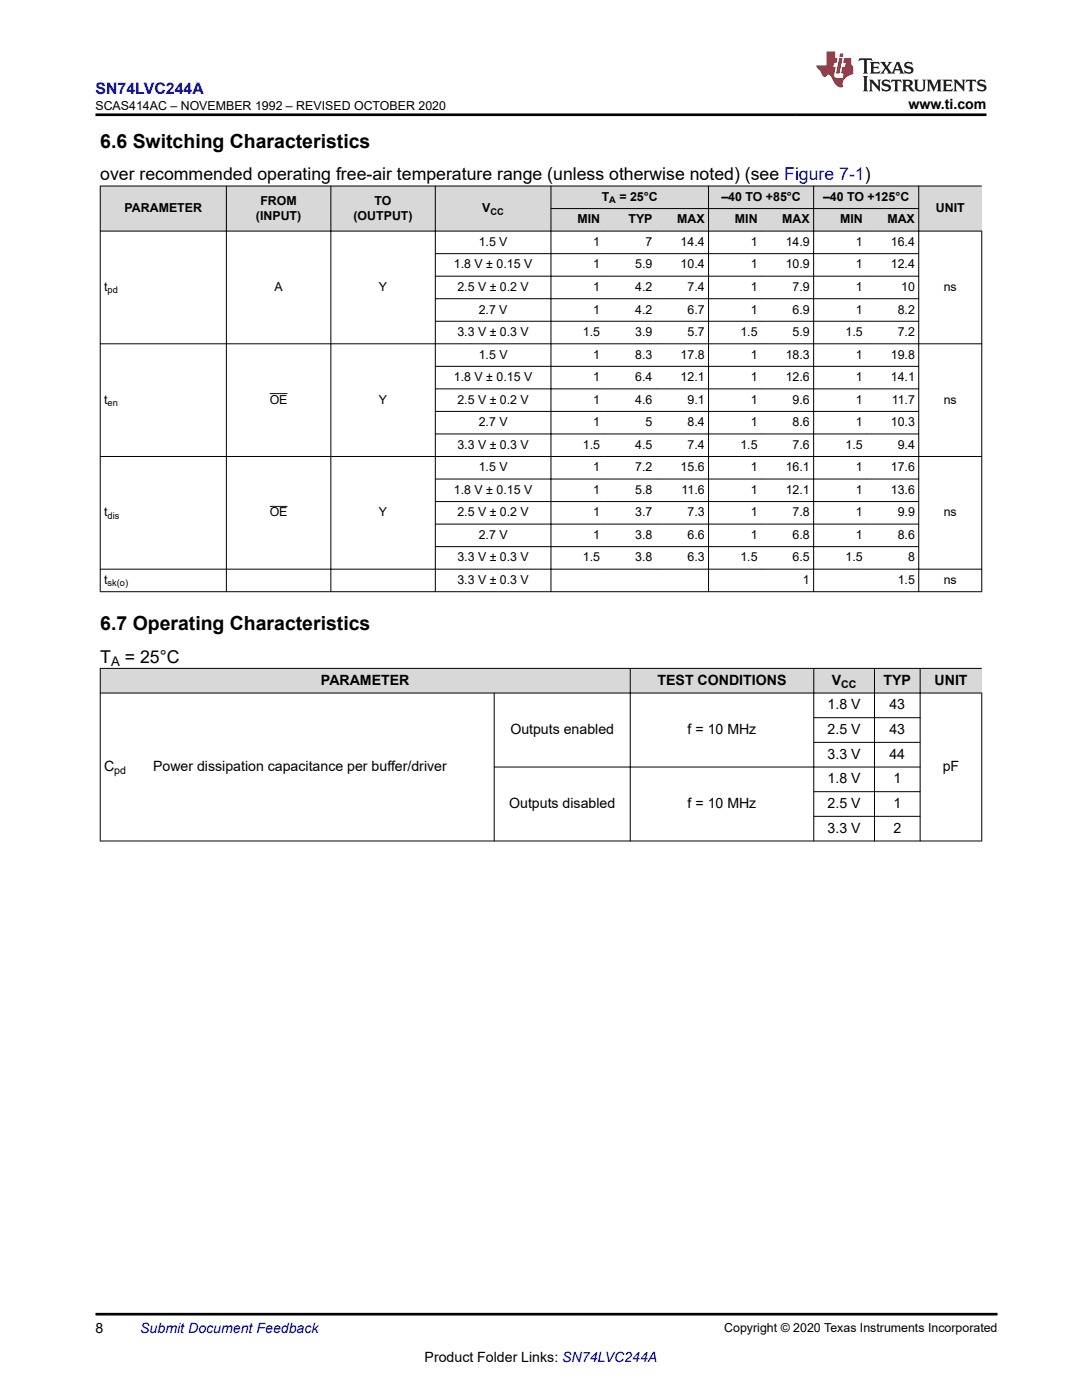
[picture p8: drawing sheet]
<svg xmlns="http://www.w3.org/2000/svg" width="216mm" height="279mm" viewBox="0 0 216 279" stroke-linecap="round" stroke-linejoin="round" font-family="sans-serif">
<defs><g id="words">
<g font-size="3.9">
<text x="20" y="29.5">6.6 Switching Characteristics</text>
<text x="20" y="125.8">6.7 Operating Characteristics</text>
</g>
<g font-size="3.5">
<text x="20" y="36">over recommended operating free-air temperature range (unless otherwise noted) (see Figure 7-1)</text>
<text x="20" y="132.2">T</text>
<text x="24.9" y="132.2">= 25°C</text>
</g>
<text font-size="3.2" fill="#00f" x="19" y="18.7">SN74LVC244A</text>
<g font-size="2.8">
<text x="181.3" y="21.8">www.ti.com</text>
<text x="64" y="136.7">PARAMETER</text>
<text x="131.2" y="136.7">TEST CONDITIONS</text>
<text x="166" y="136.7">V</text>
<text x="176.3" y="136.7">TYP</text>
<text x="186.5" y="136.7">UNIT</text>
<text x="165.1" y="141.6">1.8 V</text>
<text x="177.5" y="141.6">43</text>
<text x="101.8" y="146.5">Outputs enabled</text>
<text x="137.2" y="146.5">f = 10 MHz</text>
<text x="165.1" y="146.5">2.5 V</text>
<text x="177.5" y="146.5">43</text>
<text x="20.8" y="153.9">C</text>
<text x="30.5" y="153.9">Power dissipation capacitance per buffer/driver</text>
<text x="165.1" y="151.4">3.3 V</text>
<text x="177.5" y="151.4">44</text>
<text x="188.1" y="153.9">pF</text>
<text x="101.6" y="161.3">Outputs disabled</text>
<text x="137.2" y="161.3">f = 10 MHz</text>
<text x="165.1" y="156.3">1.8 V</text>
<text x="165.1" y="161.3">2.5 V</text>
<text x="178.3" y="156.3">1</text>
<text x="178.3" y="161.3">1</text>
<text x="165.1" y="166.2">3.3 V</text>
<text x="178.3" y="166.2">2</text>
<text x="19" y="266.1">8</text>
<text x="84.7" y="271.7">Product Folder Links: SN74LVC244A</text>
</g>
<text font-size="2.8" fill="#00f" x="28" y="266.1">Submit Document Feedback</text>
<text font-size="2.6" x="22.2" y="132.9">A</text>
<g font-size="2.5">
<text x="19" y="21.9">SCAS414AC – NOVEMBER 1992 – REVISED OCTOBER 2020</text>
<text x="52" y="40.9">FROM</text>
<text x="74.7" y="40.9">TO</text>
<text x="120.1" y="40.1">T</text>
<text x="123.6" y="40.1">= 25°C</text>
<text x="143.9" y="40.1">–40 TO +85°C</text>
<text x="164.2" y="40.1">–40 TO +125°C</text>
<text x="24.9" y="42.3">PARAMETER</text>
<text x="51.1" y="43.8">(INPUT)</text>
<text x="70.5" y="43.8">(OUTPUT)</text>
<text x="96.2" y="42.3">V</text>
<text x="115.2" y="44.6">MIN</text>
<text x="125.4" y="44.6">TYP</text>
<text x="135.1" y="44.6">MAX</text>
<text x="146.6" y="44.6">MIN</text>
<text x="156.1" y="44.6">MAX</text>
<text x="167.6" y="44.6">MIN</text>
<text x="177.1" y="44.6">MAX</text>
<text x="186.8" y="42.3">UNIT</text>
<text x="90.6" y="53.6">1.8 V ± 0.15 V</text>
<text x="95.5" y="49.1">1.5 V</text>
<text x="118.4" y="49.1">1</text>
<text x="118.4" y="53.6">1</text>
<text x="126.8" y="53.6">5.9</text>
<text x="128.8" y="49.1">7</text>
<text x="135.8" y="49.1">14.4</text>
<text x="135.8" y="53.6">10.4</text>
<text x="149.8" y="49.1">1</text>
<text x="149.8" y="53.6">1</text>
<text x="156.8" y="49.1">14.9</text>
<text x="156.8" y="53.6">10.9</text>
<text x="170.8" y="49.1">1</text>
<text x="170.8" y="53.6">1</text>
<text x="177.7" y="49.1">16.4</text>
<text x="177.7" y="53.6">12.4</text>
<text x="20.8" y="58.1">t</text>
<text x="54.8" y="58.1">A</text>
<text x="75.6" y="58.1">Y</text>
<text x="91.3" y="58.1">2.5 V ± 0.2 V</text>
<text x="118.4" y="58.1">1</text>
<text x="126.8" y="58.1">4.2</text>
<text x="137.2" y="58.1">7.4</text>
<text x="149.8" y="58.1">1</text>
<text x="158.2" y="58.1">7.9</text>
<text x="170.8" y="58.1">1</text>
<text x="179.8" y="58.1">10</text>
<text x="188.3" y="58.1">ns</text>
<text x="95.5" y="62.6">2.7 V</text>
<text x="118.4" y="62.6">1</text>
<text x="126.8" y="62.6">4.2</text>
<text x="137.2" y="62.6">6.7</text>
<text x="149.8" y="62.6">1</text>
<text x="158.2" y="62.6">6.9</text>
<text x="170.8" y="62.6">1</text>
<text x="179.1" y="62.6">8.2</text>
<text x="91.3" y="67.1">3.3 V ± 0.3 V</text>
<text x="95.5" y="71.6">1.5 V</text>
<text x="116.3" y="67.1">1.5</text>
<text x="118.4" y="71.6">1</text>
<text x="126.8" y="67.1">3.9</text>
<text x="126.8" y="71.6">8.3</text>
<text x="135.8" y="71.6">17.8</text>
<text x="137.2" y="67.1">5.7</text>
<text x="147.7" y="67.1">1.5</text>
<text x="149.8" y="71.6">1</text>
<text x="156.8" y="71.6">18.3</text>
<text x="158.2" y="67.1">5.9</text>
<text x="168.7" y="67.1">1.5</text>
<text x="170.8" y="71.6">1</text>
<text x="177.7" y="71.6">19.8</text>
<text x="179.1" y="67.1">7.2</text>
<text x="90.6" y="76.1">1.8 V ± 0.15 V</text>
<text x="118.4" y="76.1">1</text>
<text x="126.8" y="76.1">6.4</text>
<text x="135.8" y="76.1">12.1</text>
<text x="149.8" y="76.1">1</text>
<text x="156.8" y="76.1">12.6</text>
<text x="170.8" y="76.1">1</text>
<text x="177.7" y="76.1">14.1</text>
<text x="20.8" y="80.6">t</text>
<text x="53.8" y="80.6">OE</text>
<text x="75.6" y="80.6">Y</text>
<text x="91.3" y="80.6">2.5 V ± 0.2 V</text>
<text x="118.4" y="80.6">1</text>
<text x="126.8" y="80.6">4.6</text>
<text x="137.2" y="80.6">9.1</text>
<text x="149.8" y="80.6">1</text>
<text x="158.2" y="80.6">9.6</text>
<text x="170.8" y="80.6">1</text>
<text x="177.9" y="80.6">11.7</text>
<text x="188.3" y="80.6">ns</text>
<text x="91.3" y="89.6">3.3 V ± 0.3 V</text>
<text x="95.5" y="85.1">2.7 V</text>
<text x="116.3" y="89.6">1.5</text>
<text x="118.4" y="85.1">1</text>
<text x="126.8" y="89.6">4.5</text>
<text x="128.8" y="85.1">5</text>
<text x="137.2" y="85.1">8.4</text>
<text x="137.2" y="89.6">7.4</text>
<text x="147.7" y="89.6">1.5</text>
<text x="149.8" y="85.1">1</text>
<text x="158.2" y="85.1">8.6</text>
<text x="158.2" y="89.6">7.6</text>
<text x="168.7" y="89.6">1.5</text>
<text x="170.8" y="85.1">1</text>
<text x="177.7" y="85.1">10.3</text>
<text x="179.1" y="89.6">9.4</text>
<text x="95.5" y="94.1">1.5 V</text>
<text x="118.4" y="94.1">1</text>
<text x="126.8" y="94.1">7.2</text>
<text x="135.8" y="94.1">15.6</text>
<text x="149.8" y="94.1">1</text>
<text x="156.8" y="94.1">16.1</text>
<text x="170.8" y="94.1">1</text>
<text x="177.7" y="94.1">17.6</text>
<text x="90.6" y="98.6">1.8 V ± 0.15 V</text>
<text x="118.4" y="98.6">1</text>
<text x="126.8" y="98.6">5.8</text>
<text x="136" y="98.6">11.6</text>
<text x="149.8" y="98.6">1</text>
<text x="156.8" y="98.6">12.1</text>
<text x="170.8" y="98.6">1</text>
<text x="177.7" y="98.6">13.6</text>
<text x="20.8" y="103.1">t</text>
<text x="53.8" y="103.1">OE</text>
<text x="75.6" y="103.1">Y</text>
<text x="91.3" y="103.1">2.5 V ± 0.2 V</text>
<text x="95.5" y="107.6">2.7 V</text>
<text x="118.4" y="103.1">1</text>
<text x="118.4" y="107.6">1</text>
<text x="126.8" y="103.1">3.7</text>
<text x="126.8" y="107.6">3.8</text>
<text x="137.2" y="103.1">7.3</text>
<text x="137.2" y="107.6">6.6</text>
<text x="149.8" y="103.1">1</text>
<text x="149.8" y="107.6">1</text>
<text x="158.2" y="103.1">7.8</text>
<text x="158.2" y="107.6">6.8</text>
<text x="170.8" y="103.1">1</text>
<text x="170.8" y="107.6">1</text>
<text x="179.1" y="103.1">9.9</text>
<text x="179.1" y="107.6">8.6</text>
<text x="188.3" y="103.1">ns</text>
<text x="91.3" y="112.1">3.3 V ± 0.3 V</text>
<text x="116.3" y="112.1">1.5</text>
<text x="126.8" y="112.1">3.8</text>
<text x="137.2" y="112.1">6.3</text>
<text x="147.7" y="112.1">1.5</text>
<text x="158.2" y="112.1">6.5</text>
<text x="168.7" y="112.1">1.5</text>
<text x="181.2" y="112.1">8</text>
<text x="20.8" y="116.6">t</text>
<text x="91.3" y="116.6">3.3 V ± 0.3 V</text>
<text x="160.2" y="116.6">1</text>
<text x="179.1" y="116.6">1.5</text>
<text x="188.3" y="116.6">ns</text>
<text x="144.5" y="265.8">Copyright © 2020 Texas Instruments Incorporated</text>
</g>
<g font-size="2.1">
<text x="167.8" y="137.2">CC</text>
<text x="22.8" y="154.5">pd</text>
</g>
<g font-size="1.9">
<text x="121.6" y="40.6">A</text>
<text x="97.9" y="42.8">CC</text>
<text x="21.5" y="58.6">pd</text>
<text x="21.5" y="81.1">en</text>
<text x="21.5" y="103.6">dis</text>
<text x="21.5" y="117">sk(o)</text>
</g>
</g></defs>
<g fill="#d8d8d8">
<path d="M20 37.1h175.9v4.5h-175.9z" fill-rule="evenodd"/>
<path d="M20 41.6h175.9v4.5h-175.9z" fill-rule="evenodd"/>
<path d="M20.1 37.2h25v8.9h-25z" fill-rule="evenodd"/>
<path d="M45.2 37.2h20.8v8.9h-20.8z" fill-rule="evenodd"/>
<path d="M66.1 37.2h20.7v8.9h-20.7z" fill-rule="evenodd"/>
<path d="M86.9 37.2h23v8.9h-23z" fill-rule="evenodd"/>
<path d="M110 37.2h31.3v4.4h-31.3z" fill-rule="evenodd"/>
<path d="M141.4 37.2h20.9v4.4h-20.9z" fill-rule="evenodd"/>
<path d="M162.4 37.2h20.9v4.4h-20.9z" fill-rule="evenodd"/>
<path d="M183.4 37.2h12.5v8.9h-12.5z" fill-rule="evenodd"/>
<path d="M110 41.7h10.4v4.4h-10.4z" fill-rule="evenodd"/>
<path d="M120.4 41.7h10.5v4.4h-10.5z" fill-rule="evenodd"/>
<path d="M130.9 41.7h10.4v4.4h-10.4z" fill-rule="evenodd"/>
<path d="M141.4 41.7h10.5v4.4h-10.5z" fill-rule="evenodd"/>
<path d="M151.9 41.7h10.4v4.4h-10.4z" fill-rule="evenodd"/>
<path d="M162.4 41.7h10.5v4.4h-10.5z" fill-rule="evenodd"/>
<path d="M172.9 41.7h10.4v4.4h-10.4z" fill-rule="evenodd"/>
</g>
<g fill="none" stroke="#000" stroke-width=".2">
<path d="M19.9 37.1h176M20 37.1v81.1M45.2 37.1v81.1M66 37.1v81.1M86.9 37.1v81.1M109.9 37.1v81.1M141.4 37.1v81.1M162.4 37.1v81.1M183.3 37.1v81.1M19.9 46.1h176.1M86.8 50.6h96.6M86.8 55.1h96.6"/>
<path d="M86.8 59.6h96.6M109.9 41.6h73.5M195.9 46.1v72.1M19.9 68.6h176.1M53.8 78.6h3.6M86.8 64.1h96.6M86.8 73.1h96.6M86.8 77.6h96.6M19.9 91.1h176.1M86.8 82.1h96.6M86.8 86.6h96.6M86.8 95.6h96.6"/>
<path d="M19.9 113.6h176.1M19.9 118.1h176.1M53.8 101.1h3.6M86.8 100.1h96.6M86.8 104.6h96.6M86.8 109.1h96.6"/>
</g>
<g fill="#d8d8d8">
<path d="M20 133.4h175.9v4.9h-175.9z" fill-rule="evenodd"/>
<path d="M20.1 133.5h105.6v4.8h-105.6z" fill-rule="evenodd"/>
<path d="M125.8 133.5h36.5v4.8h-36.5z" fill-rule="evenodd"/>
<path d="M162.4 133.5h12v4.8h-12z" fill-rule="evenodd"/>
<path d="M174.6 133.5h8.9v4.8h-8.9z" fill-rule="evenodd"/>
<path d="M183.7 133.5h12.2v4.8h-12.2z" fill-rule="evenodd"/>
</g>
<g fill="none" stroke="#000" stroke-width=".2">
<path d="M19.9 133.4h176M19.9 138.3h176.1M20 133.3v34.6M98.6 138.3v29.6M125.8 133.3v34.6M162.4 133.3v34.6M174.5 133.3v34.6M183.6 133.3v34.6M195.9 138.3v29.6M162.3 143.2h21.4M162.3 148.2h21.4M162.3 158h21.4"/>
<path d="M183.7 153.1h-85.1M19.9 167.8h176.1M162.3 162.9h21.4"/>
</g>
<path d="M171.5 11.6l-.2 .6 .5-.2h.6v.1v2.2l-.2 .4h1l-.2-.4v-2.2v-.1h.5l.6 .2-.2-.6zM173.6 12.4l.2 .3v1.6l-.2 .4h1.9l.1-.6a1.08 1.08 0 0 1-1.3 .2v-.7h.6l.4 .2v-.7l-.4 .2h-.6v-.5l.2-.2a1 1 0 0 1 1 .3l-.1-.5zM175.7 12.4l.9 1.1-1 1.2h.9l-.2-.2 .5-.8 .4 .8-.2 .2h1.6l-.2-.2 .2-.5h.9l.1 .5-.1 .2h.9l-.2-.4-.8-1.9h-.5l-.9 2.1-.9-1.1 .9-1h-.8l.2 .2-.4 .6-.4-.6 .2-.2zM179 12.8l.4 1h-.7zM180.7 12.5a.65 .65 0 0 0-.2 .7 .65 .65 0 0 0 .6 .5l.6 .1 .1 .3a.79 .79 0 0 1-.7 .4 .79 .79 0 0 1-.7-.5l.1 .7 .2-.1a.93 .93 0 0 0 1.1 0 .93 .93 0 0 0 .4-.9 1.46 1.46 0 0 0-1.2-.6l-.1-.3a1.09 1.09 0 0 1 1.2 .2l-.2-.6-.1 .1-.5-.2zM172.2 15.2l.2 .4v2.2l-.2 .4h1l-.2-.4v-2.2l.2-.4zM173.4 15.9l.2 .4v1.5l-.2 .4h.8l-.3-.4 .1-1.3 1.6 1.8v-2l.2-.4h-.7l.1 .2 .1 1.1-1.2-1.3zM176.2 16a.65 .65 0 0 0-.2 .8 .65 .65 0 0 0 .6 .4l.6 .2 .1 .2a.79 .79 0 0 1-.7 .4 .79 .79 0 0 1-.7-.5l.1 .7 .2-.1a.93 .93 0 0 0 1.1 .1 .93 .93 0 0 0 .4-1 1.46 1.46 0 0 0-1.2-.5l-.1-.4a1.09 1.09 0 0 1 1.2 .2l-.1-.6-.2 .1-.5-.1zM177.9 15.9l-.1 .6a.63 .63 0 0 1 .8-.3v1.6l-.3 .4h1l-.2-.4v-1.6a.66 .66 0 0 1 .8 .3l-.1-.6zM180 15.9l.2 .4v1.5l-.2 .4h1l-.2-.2-.1-.7h.5l.1 .2a.79 .79 0 0 0 1.2 .6l-1-.9a.61 .61 0 0 0 .6-.6 .61 .61 0 0 0-.5-.7zM180.8 16.2h.1a.47 .47 0 0 1 .5 .1 .47 .47 0 0 1 .1 .5l-.1 .1-.7 .1zM182.3 15.9l.2 .2a2.27 2.27 0 0 0 .4 2 1.04 1.04 0 0 0 1.7-.7v-1.3l.2-.2h-.8l.2 .4v1.1a.6 .6 0 0 1-.6 .6 .6 .6 0 0 1-.6-.6v-1.1l.3-.4zM184.9 15.9l.2 .4v1.5l-.2 .4h.8l-.3-.4v-1.4l.9 1.9 .9-1.9v1.4l-.3 .4h1l-.2-.4v-1.5l.2-.4h-.8l-.7 1.5-.6-1.5zM188.1 15.9l.2 .4v1.5l-.2 .4h1.9l.1-.6a1.09 1.09 0 0 1-1.3 .2v-.7h.6l.4 .2v-.6l-.4 .2h-.6v-.6l.2-.1a1.01 1.01 0 0 1 1 .3l-.1-.6zM190.2 15.9l.3 .4v1.5l-.3 .4h.8l-.2-.4v-1.3l1.6 1.8v-2l.2-.4h-.7l.2 .2v1.1l-1.2-1.3zM192.8 15.9l-.1 .6a.63 .63 0 0 1 .8-.3v1.6l-.3 .4h1l-.2-.4v-1.6a.66 .66 0 0 1 .8 .3l-.1-.6zM195.2 16a.65 .65 0 0 0-.2 .8 .65 .65 0 0 0 .6 .4l.6 .2 .2 .2a.79 .79 0 0 1-.7 .4 .79 .79 0 0 1-.7-.5l.1 .7 .2-.1a.93 .93 0 0 0 1 .1 .93 .93 0 0 0 .5-1 1.46 1.46 0 0 0-1.3-.5v-.4a1.09 1.09 0 0 1 1.2 .2l-.2-.6-.2 .1-.5-.1z" fill="#231f20"/>
<path d="M164.9 10.3v2.7h-2l.1 .4 .8 1a.95 .95 0 0 0 1 .9 .59 .59 0 0 1 .5-.4 .59 .59 0 0 1 .5 .3l.4 .8a1.59 1.59 0 0 0 2.1 1.4 1.61 1.61 0 0 1 1-2.3l1-.3-.1-1.5a1.59 1.59 0 0 1-.3-1.7h-1.5l-.2 .9h.6l-.2 .9h-.5l-.2 .9v.3l.4 .1-.1 .9h-.7a.73 .73 0 0 1-1-.7l.3-1.5h-.5l.1-.9h.5l.2-.9h-.5v-1.3zM167.4 11.6l-.6 3.1h.7l.6-3.1zM167.6 10.7l-.1 .6h.7l.1-.6z" fill="#ed1c24"/>
<path d="M19 22.9h177.8M19 262.3h180" fill="none" stroke="#000" stroke-width=".53"/>
<use href="#words"/>
</svg>
